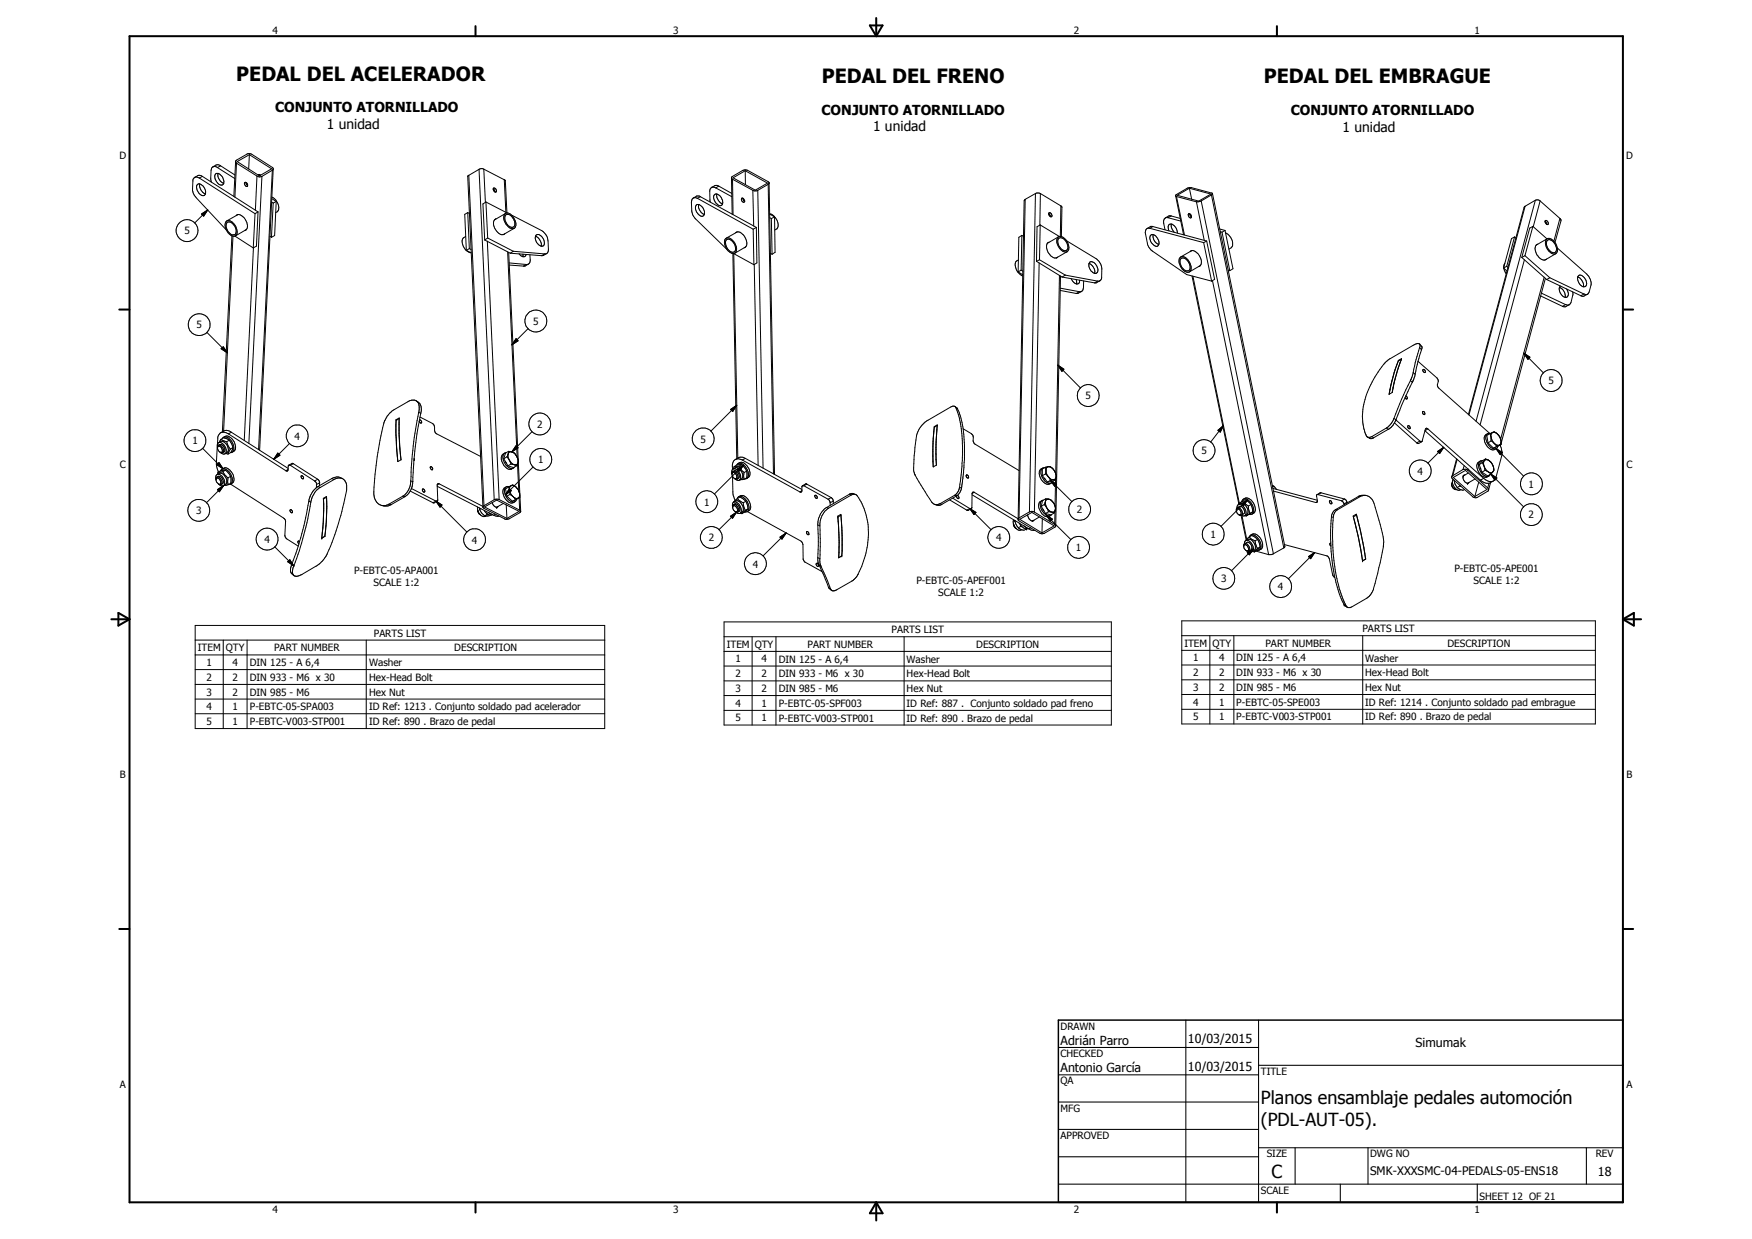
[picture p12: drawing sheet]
<svg xmlns="http://www.w3.org/2000/svg" width="420mm" height="297mm" viewBox="0 0 420 297" stroke-linecap="round" stroke-linejoin="round" font-family="sans-serif">
<defs><g id="words">
<g font-size="4.7">
<text x="56.6" y="19.4">PEDAL DEL ACELERADOR</text>
<text x="197.1" y="19.9">PEDAL DEL FRENO</text>
<text x="303.1" y="19.9">PEDAL DEL EMBRAGUE</text>
</g>
<g font-size="4.3">
<text x="302.4" y="264.8">Planos ensamblaje pedales automoción</text>
<text x="302.4" y="269.9">(PDL-AUT-05).</text>
<text x="304.9" y="282.4">C</text>
</g>
<g font-size="3.3">
<text x="66" y="27">CONJUNTO ATORNILLADO</text>
<text x="197" y="27.5">CONJUNTO ATORNILLADO</text>
<text x="309.5" y="27.6">CONJUNTO ATORNILLADO</text>
<text x="78.4" y="30.9">1 unidad</text>
<text x="209.4" y="31.5">1 unidad</text>
<text x="322" y="31.5">1 unidad</text>
</g>
<g font-size="3">
<text x="254.3" y="250.6">Adrián Parro</text>
<text x="284.9" y="250.1">10/03/2015</text>
<text x="339.5" y="251.1">Simumak</text>
<text x="254.3" y="257.1">Antonio García</text>
<text x="284.9" y="256.7">10/03/2015</text>
<text x="383.2" y="281.9">18</text>
</g>
<text font-size="2.8" x="328.6" y="281.8">SMK-XXXSMC-04-PEDALS-05-ENS18</text>
<g font-size="2.4">
<text x="65.4" y="8">4</text>
<text x="161.4" y="8">3</text>
<text x="257.5" y="8">2</text>
<text x="353.6" y="8">1</text>
<text x="28.7" y="38">D</text>
<text x="390" y="38">D</text>
<text x="44.2" y="56.2">5</text>
<text x="127.9" y="77.9">5</text>
<text x="47.1" y="78.7">5</text>
<text x="260.3" y="95.7">5</text>
<text x="371.3" y="92.1">5</text>
<text x="46.1" y="106.6">1</text>
<text x="70.6" y="105.4">4</text>
<text x="128.9" y="102.6">2</text>
<text x="168" y="106.1">5</text>
<text x="28.8" y="112.2">C</text>
<text x="129.1" y="111">1</text>
<text x="288.1" y="108.9">5</text>
<text x="339.9" y="113.8">4</text>
<text x="390" y="112.2">C</text>
<text x="366.6" y="116.9">1</text>
<text x="47.1" y="123.3">3</text>
<text x="168.9" y="121.2">1</text>
<text x="258.3" y="123.1">2</text>
<text x="366.6" y="124.3">2</text>
<text x="63.4" y="130.2">4</text>
<text x="113.2" y="130.3">4</text>
<text x="170" y="129.8">2</text>
<text x="238.9" y="129.8">4</text>
<text x="290.3" y="128.9">1</text>
<text x="84.9" y="137.7">P-EBTC-05-APA001</text>
<text x="180.5" y="136.1">4</text>
<text x="258" y="132.1">1</text>
<text x="348.8" y="137">P-EBTC-05-APE001</text>
<text x="89.6" y="140.6">SCALE 1:2</text>
<text x="219.8" y="140.1">P-EBTC-05-APEF001</text>
<text x="225" y="143">SCALE 1:2</text>
<text x="292.9" y="139.6">3</text>
<text x="306.5" y="141.5">4</text>
<text x="353.4" y="139.9">SCALE 1:2</text>
<text x="89.7" y="152.6">PARTS LIST</text>
<text x="174.3" y="155.3">ITEM</text>
<text x="181" y="155.3">QTY</text>
<text x="193.6" y="155.3">PART NUMBER</text>
<text x="213.8" y="151.8">PARTS LIST</text>
<text x="234.1" y="155.3">DESCRIPTION</text>
<text x="284" y="155">ITEM</text>
<text x="290.8" y="155.1">QTY</text>
<text x="303.5" y="155">PART NUMBER</text>
<text x="326.7" y="151.5">PARTS LIST</text>
<text x="347.2" y="155.1">DESCRIPTION</text>
<text x="47.4" y="156.1">ITEM</text>
<text x="49.5" y="159.7">1</text>
<text x="54.2" y="156.1">QTY</text>
<text x="55.8" y="159.7">4</text>
<text x="59.9" y="159.7">DIN 125 - A 6,4</text>
<text x="65.7" y="156.1">PART NUMBER</text>
<text x="88.5" y="159.7">Washer</text>
<text x="108.9" y="156.1">DESCRIPTION</text>
<text x="176.4" y="158.8">1</text>
<text x="182.6" y="158.8">4</text>
<text x="186.8" y="158.8">DIN 125 - A 6,4</text>
<text x="217.4" y="158.9">Washer</text>
<text x="286.1" y="158.5">1</text>
<text x="292.4" y="158.5">4</text>
<text x="296.5" y="158.6">DIN 125 - A 6,4</text>
<text x="327.4" y="158.6">Washer</text>
<text x="49.5" y="163.2">2</text>
<text x="49.5" y="166.8">3</text>
<text x="55.8" y="163.2">2</text>
<text x="55.8" y="166.8">2</text>
<text x="59.9" y="163.2">DIN 933 - M6 x 30</text>
<text x="59.9" y="166.8">DIN 985 - M6</text>
<text x="88.5" y="163.2">Hex-Head Bolt</text>
<text x="88.5" y="166.8">Hex Nut</text>
<text x="176.4" y="162.3">2</text>
<text x="176.4" y="165.9">3</text>
<text x="182.6" y="162.3">2</text>
<text x="182.6" y="165.9">2</text>
<text x="186.8" y="162.3">DIN 933 - M6 x 30</text>
<text x="186.8" y="165.9">DIN 985 - M6</text>
<text x="217.4" y="162.4">Hex-Head Bolt</text>
<text x="217.4" y="165.9">Hex Nut</text>
<text x="286.1" y="162.1">2</text>
<text x="286.1" y="165.7">3</text>
<text x="292.4" y="162.1">2</text>
<text x="292.4" y="165.7">2</text>
<text x="296.5" y="162.1">DIN 933 - M6 x 30</text>
<text x="296.5" y="165.7">DIN 985 - M6</text>
<text x="327.4" y="162.1">Hex-Head Bolt</text>
<text x="327.4" y="165.6">Hex Nut</text>
<text x="49.5" y="170.3">4</text>
<text x="49.5" y="173.8">5</text>
<text x="55.8" y="170.3">1</text>
<text x="55.8" y="173.8">1</text>
<text x="59.9" y="170.3">P-EBTC-05-SPA003</text>
<text x="59.9" y="173.8">P-EBTC-V003-STP001</text>
<text x="88.5" y="170.3">ID Ref: 1213 . Conjunto soldado pad acelerador</text>
<text x="88.5" y="173.9">ID Ref: 890 . Brazo de pedal</text>
<text x="176.4" y="169.4">4</text>
<text x="176.4" y="172.9">5</text>
<text x="182.6" y="169.4">1</text>
<text x="182.6" y="172.9">1</text>
<text x="186.8" y="169.4">P-EBTC-05-SPF003</text>
<text x="186.8" y="173">P-EBTC-V003-STP001</text>
<text x="217.4" y="169.5">ID Ref: 887 . Conjunto soldado pad freno</text>
<text x="217.4" y="173">ID Ref: 890 . Brazo de pedal</text>
<text x="286.1" y="169.2">4</text>
<text x="286.1" y="172.7">5</text>
<text x="292.4" y="169.2">1</text>
<text x="292.4" y="172.7">1</text>
<text x="296.5" y="169.2">P-EBTC-05-SPE003</text>
<text x="296.5" y="172.7">P-EBTC-V003-STP001</text>
<text x="327.4" y="169.2">ID Ref: 1214 . Conjunto soldado pad embrague</text>
<text x="327.4" y="172.7">ID Ref: 890 . Brazo de pedal</text>
<text x="28.8" y="186.5">B</text>
<text x="390.1" y="186.5">B</text>
<text x="254.3" y="246.8">DRAWN</text>
<text x="254.3" y="253.4">CHECKED</text>
<text x="302.4" y="257.7">TITLE</text>
<text x="28.8" y="260.7">A</text>
<text x="254.3" y="260">QA</text>
<text x="390" y="260.7">A</text>
<text x="254.3" y="266.5">MFG</text>
<text x="254.3" y="273.1">APPROVED</text>
<text x="303.8" y="277.5">SIZE</text>
<text x="328.6" y="277.5">DWG NO</text>
<text x="382.7" y="277.4">REV</text>
<text x="302.4" y="286.2">SCALE</text>
<text x="354.8" y="287.7">SHEET 12 OF 21</text>
<text x="65.4" y="290.7">4</text>
<text x="161.4" y="290.7">3</text>
<text x="257.5" y="290.7">2</text>
<text x="353.6" y="290.7">1</text>
</g>
</g></defs>
<g fill="none" stroke="#000" stroke-width=".24">
<path d="M52.9 39.8l-.8 .4M52.9 39.8l-.8-.3-1.1 .5M52.9 39.8l3.4 2.2M56.5 38.7l-.4 8.4M56.7 39.1l-.2-.3 .2-.4 2.6-1.5 .6-.1 5.4 3.3 .2 .5M56.7 39.1l-.4 8.2M56.7 39.1l4.9 3.1M56.9 38.7l2.9-1.6 5.3 3.4-2.9 1.7zM59.8 37.1l-.2 3.4M47.3 44.3l.2-.2a1.85 1.85 0 0 1 1.5 2.8 1.92 1.92 0 0 1-1.8-2.5zM47.8 42.7a.89 .89 0 0 0-1-.2 .89 .89 0 0 0-.5 .9l-.1 2.3 .5 1.2 7.6 8.3M47.8 42.7l13.4 8.5"/>
<path d="M47.9 44.1a2.21 2.21 0 0 0 1.4 2.4M48.3 51.3l1.5-1-1 1.5zM48.5 42.3l-.7 .4M48.5 42.3l-.9-.3-.9 .5M48.5 42.3l13.4 8.5M49.8 50.3l-3.1 3.2M51.6 41.8a1.23 1.23 0 0 1 1.9 .9 1.18 1.18 0 0 1-.3 1.7 2.01 2.01 0 0 1-1.6-2.6zM52.1 40.2a.9 .9 0 0 0-.9-.2 .9 .9 0 0 0-.6 .9l-.1 2 .2 .8M52.1 40.2l4.2 2.6M52.3 41.6a2.18 2.18 0 0 0 1.4 2.3M54.2 53.1l.4-.2a2.57 2.57 0 0 1 2 3.6 1.91 1.91 0 0 1-2.4-1.6l-.2-1.1zM54.4 53.3a1.38 1.38 0 0 1 1.9 .9 1.6 1.6 0 0 1-.1 2.1 2.2 2.2 0 0 1-1.9-2.7z"/>
<path d="M55.6 56.6l-2.3 46.9M55.9 56.6l-2.3 46.8M56.3 56.6l4.4 2.8M56.6 51.7l.5-.3a2.71 2.71 0 0 1 2 3.6l-.4 .2M57 51.5l-2.6 1.5M58.6 43.9l.3-.2 .3 .2 .2 .3-.1 .5-.5-.2zM59 43.7l.4 .7M59.1 55l-2.6 1.6M60.8 59.4l-2.2 46.2M61.2 51.2l-.5 8.2M61.6 42.2l.5 .2 .7-.1M61.6 42.2l-.4 8.2"/>
<path d="M61.9 50.8l-.7 .4M61.9 50.8l-.4 8.2-.8 .4M61.9 42l.3-.2 .3 .2M62.3 41.8v.3M62.8 42.3l-3.1 64M64.7 56.6l.4 .3M65.1 48.5l.4 .2M65.2 47.6l1 .7M65.2 47.2a2.68 2.68 0 0 1 1.4 3.5l-.5 .3M65.3 40.8l-2.5 1.5M65.3 40.8l-3.3 67M65.5 48.7l-.4 8.2"/>
<path d="M65.5 40.6l-.2 .2M65.5 40.5l-3.2 67.4M66.2 48.3l-.7 .4M66.2 48.3l-.3 8.2-.8 .4M111.7 56.7a1.58 1.58 0 0 0-.5 2.5l.9 1.1 .8 .3M112.2 51l-.7 .4 .3 8.6M112.2 51l.4 .2M112.2 51l.4 8.6M112.4 42l-.2 .3 3.6 79.3M112.4 42l3.7 79.2M112.6 59.6l.4 .2M112.6 59.6l-.8 .4"/>
<path d="M114.9 40.6l-2.5 1.4M114.9 40.6l3.6 79.2M116 40.6l4.9 2.5M116 40.6l-.6-.2-.5 .2M116 40.6l.4 7.9M116.2 57.5l6.2 3.2M116.5 48.4l-.7 .5 .4 8.6M116.5 48.4l5.1 2.7M116.5 48.4l.5 8.7M116.9 57.8l2.8 62M117 57.1l6.1 3.1M117 57.1l-.8 .4"/>
<path d="M118.3 45.3a.45 .45 0 0 1 .5-.1 .45 .45 0 0 1 .3 .5l-.1 .3h-.3M118.3 45.3l.4 .7M118.3 45.3l.3 .3 .1 .4M119 52.5a1.57 1.57 0 0 0-.3 2.3l.3 .5a1.36 1.36 0 0 0 2.1 .7M120.9 43.1l.3 .2 .4 7.7M120.9 43.1l.4 7.8M121.2 51.6a1.47 1.47 0 0 1 2.1 1.2 1.04 1.04 0 0 1-.5 1.7 2.32 2.32 0 0 1-1.6-2.9zM121.2 51.2l-2.6 1.5M121.6 51.1a2.72 2.72 0 0 1 1.9 3.5 1.6 1.6 0 0 1-2.2-.9l-.4-.7a1.44 1.44 0 0 1 .3-1.8M121.6 51.1l-.4 .1M122.8 51.6l7.3 3.8a3.1 3.1 0 0 1 1.3 2.4l.1 1.9a.91 .91 0 0 1-.9 1.2M123.3 54.7l-2.6 1.6"/>
<path d="M128.4 56.6a2.32 2.32 0 0 1 1.4 2.4M128.6 56.4a1.09 1.09 0 0 1 1.5 .6l.3 .4a1.03 1.03 0 0 1-.5 1.7 2 2 0 0 1-1.3-2.7zM166.2 47.5l-.4 1 .1 1.9a2.86 2.86 0 0 0 .9 2.1l7.6 7.3M166.2 47.5l.5-.1 .5 .1M167.1 49.1a1.82 1.82 0 0 1 1.6 2.6 1.34 1.34 0 0 1-1.7-1 1.35 1.35 0 0 1 .1-1.6zM167.2 47.5l13.4 7.4M167.5 49a2.22 2.22 0 0 0 1.4 2.4M168 47.2l-.8 .3M168 47.2l-.9-.2-.8 .5M168 47.2l13.4 7.3M171.4 46.7a1.31 1.31 0 0 1 1.6 .8 1.16 1.16 0 0 1-.2 1.8 2 2 0 0 1-1.4-2.6zM171.7 45h-.3a.88 .88 0 0 0-1.2 .9l.1 2.5"/>
<path d="M171.7 45l3.8 2.2M171.9 46.5a2.41 2.41 0 0 0 1.4 2.4M172.4 44.6l-.7 .4M172.4 44.6l-.7-.2-1.1 .6M172.4 44.6l3.1 1.8M174.1 57.6a1.32 1.32 0 0 1 2 .9 1.65 1.65 0 0 1 0 1.9 2.02 2.02 0 0 1-2.1-1.9zM174.2 57.1a1.97 1.97 0 0 0 .2 2.8l.6 .6 .8 .3M174.2 57.1a2.01 2.01 0 0 1 2.2 1.7 1.29 1.29 0 0 1-.4 2h-.2M175.4 42.6l.2 8.8M175.7 43l-.3-.3 .3-.4 2.4-1.4 1-.1 5.1 2.8 .2 .1v.3l-.2 .2M175.7 43l.1 8.5M175.7 43l4.8 2.6"/>
<path d="M175.8 42.6l2.9-1.7 5.4 3-3 1.7zM176.4 55.8a1.86 1.86 0 0 1 2.4 1.5 1.44 1.44 0 0 1-.3 2.1M176.8 55.6l-2.7 1.5M178.1 47.5l.5 .8M178.3 48.5h.1M178.6 48.3a.59 .59 0 0 0-.8-.7 .72 .72 0 0 0 .5 .9M178.6 48.3l-.2 .2M178.7 40.9l.1 3.3M178.8 59.2l-2.6 1.5M180.5 45.6l.4 .2 .8-.2M180.5 45.6l.3 8.6M180.6 54.9l.2 8.6"/>
<path d="M181.4 54.5l-.8 .4M181.4 54.5l.1 8.5-.7 .5M181.7 45.6l1.3 66.6M184.2 44.2l-2.5 1.4M184.2 44.2l1.3 69.4M184.4 43.9l1.3 69.8M184.6 51.3l.6 .2 .5 .5M184.6 52.2l.4 .2M184.6 51.4l1.1 .6M185 52.4l.2 8.6M185.7 52l-.7 .4M185.7 52l.2 8.5-.7 .5"/>
<path d="M185.7 52a2.21 2.21 0 0 1 .5 2.9l-.4 .3M245.1 56.4l-.8 .5-.1 8.3M245.1 56.4l.3 .3M245.1 56.4l-.2 8.4M245.9 47.8l-.3 .3-1.4 76.4M245.9 47.8l-1.5 76.4M248.3 46.4l.4-.1 .8 .1M248.3 46.4l-2.4 1.4M248.3 46.4l-1.4 76.3M249.5 53.9l-.8 .5-.1 8.3M249.5 53.9l4.5 2.8M249.5 53.9l-.2 8.4"/>
<path d="M249.5 46.4l4.9 3M249.5 46.4l-.1 7.6M251.5 51.3a.35 .35 0 0 1 .4-.3 .35 .35 0 0 1 .3 .4l.1 .4-.2 .2-.2-.1M251.5 51.3l.4 .6M251.5 51.2l.4 .7M251.5 51.3h.1M251.6 58a1.61 1.61 0 0 0-.3 2.5l.7 .8a1.17 1.17 0 0 0 1.6 .3M253.8 56.8a1.97 1.97 0 0 1 2.2 1.2 1.78 1.78 0 0 1-.1 2.4 2.02 2.02 0 0 1-2.3-1.7 1.66 1.66 0 0 1 .2-1.9zM253.9 56.8l-2.7 1.5M253.9 57.1a1.22 1.22 0 0 1 1.7 .7 1.51 1.51 0 0 1 0 2.3 2.11 2.11 0 0 1-1.7-3zM254.4 49.4l.3 .2-.2 7.1M254.4 49.4l-.1 7.3"/>
<path d="M255.8 57.7l7 4.3a3.2 3.2 0 0 1 1.4 2.5v2.1l-.5 .8M275.1 54.8l-.3 .4-.2 .6 .7 3 .7 1.1 8.6 5.9 6 1.6M275.7 54.7l-.6 .1M275.7 54.7l13 3.5M275.9 56.4a1.11 1.11 0 0 1 1.7 .7 1.08 1.08 0 0 1 .4 1.1 1.08 1.08 0 0 1-.8 .9 2.11 2.11 0 0 1-1.3-2.7zM276.5 54.3l-.8 .4M276.5 54.3h-.5l-.9 .5M276.5 54.3l12.9 3.5M276.6 56.3a2.06 2.06 0 0 0 1.3 2.3M279.5 52.2l-.5 .8 .4 2.1M280.1 52.2h-.6M280.1 52.2l3.1 .8"/>
<path d="M280.4 55.3a.93 .93 0 0 1-.3-1 .93 .93 0 0 1 .9-.6 2.29 2.29 0 0 1 1.4 2.2M280.9 51.8h-.7l-.7 .4M280.9 51.8l-.8 .4M280.9 51.8l2.1 .6M280.9 53.7v.8l.7 1.2M281.9 46.9l.2 .2M281.9 46.9h.1M281.9 46.9l1.9 9.4M282.1 47.1l1.9 9.2M282.1 47.1l4.8 1.3M282.3 46.8l2.9-1.7 5.2 1.4-2.9 1.7zM285.1 51.2a.56 .56 0 0 1 .6 .4 .56 .56 0 0 1-.3 .6 .73 .73 0 0 1-.3-1z"/>
<path d="M285.2 45.1l.6 2.7M285.3 51.3l.1 .4 .3 .3M286.9 48.4l1.9 9.2M288.1 48.2l-1.2 .2M288.1 48.2l17.3 84.6M288.7 58.2l1.9 9.2M289.4 57.8l-.7 .4M289.4 57.8l1.9 9.2-.7 .4M290.5 46.7l-2.4 1.5M290.5 46.7l17.4 84.7M290.8 46.5l-.2-.2-5.3-1.3-.7 .2-2.7 1.7M290.8 46.5l-.3 .2"/>
<path d="M290.8 46.4l17.3 84.6-.2 .4M292.5 54.9l1.3 .3M292.6 55.5l.5 .2M293.1 55.7l1.8 9.2M293.8 55.2l-.7 .5M293.8 55.2l1.9 9.2-.8 .5M293.9 55.8a2.6 2.6 0 0 1 1.4 3.5l-.6 .4M363.2 56.8l-.7 .4-1.9 7.1M363.2 56.8l.3 .3M363.2 56.8l-1.9 7M365.7 49.4l-.2 .3-13.3 49.7M365.7 49.4l-13.4 50.1"/>
<path d="M367.6 54.3l-.8 .4-1.9 7M367.6 54.3l3.4 3M367.6 54.3l-1.9 7M368.2 48l-2.5 1.4M368.2 48l.7-.1 .4 .3M368.2 48l-14.2 53M368.8 58.5a1.09 1.09 0 0 0-.6 1.6 2.38 2.38 0 0 0 2.4 2.2l.3-.2M369.3 48.2l4.8 4.2M369.3 48.2l-1.6 6.2M370.5 53.1l.4 .4v.3M370.6 52.9a.57 .57 0 0 1 .6 .3 .57 .57 0 0 1-.1 .6 .73 .73 0 0 1-.5-.9zM371 57.7a1.37 1.37 0 0 1 2 .9 1.32 1.32 0 0 1-.2 2 2.16 2.16 0 0 1-1.8-2.9z"/>
<path d="M371 57.2l-2.6 1.6M373.5 59.5l7.2 6.4a2.78 2.78 0 0 1 .8 2.5l-.4 1.6-.4 .5M373.5 59.5a2.4 2.4 0 0 0-2.4-2.3 2.32 2.32 0 0 0 .7 3.3l.8 .4 .5-.1M373.5 59.5v.9l-.4 .4M374.1 52.4l.2 .6-1.4 5.2M374.1 52.4l-1.5 5.4M49.6 79.7l4.9 4.9M111.8 60l1.2 .6M121.7 60.4l2.3 49.2M122 60.5l2.3 49.8M122.1 63.5l3.4 .3M122.1 63l4.2 .4"/>
<path d="M122.4 60.7l7.5 .6M123.1 60.2l7.5 .7M123.1 60.2l-.7 .5M124.5 60.8l.3 .4 .6 .4M125.4 60.9v.7M126.2 61l-.3 .5-.5 .1M126.3 63.4l-.8 .4M126.6 78.8l-3.8 3.9M126.7 63.3l-.7 .5h-.5M127.1 61.1a2.56 2.56 0 0 1-.2 2.1l-.6 .2M130.6 60.9l-.7 .4M131.1 60.8l-1.2 .5"/>
<path d="M175.8 60.8l.9 49.2M175.9 60.8l4.9 2.7M176 60.8l.9 49.1M180.9 63.4l.9 48.1M184.8 60.7l.4 .3M244.2 65.2l1.1 .7M244.3 62.3a1.19 1.19 0 0 0-.8 1.7 2.94 2.94 0 0 0 1.8 2.2M244.9 64.8l.4 .2M244.9 64.8l-.7 .4M248.6 62.7l6.1 3.7M249.2 63l-1.1 59.8M249.3 62.3l6.2 3.7"/>
<path d="M249.3 62.3l-.7 .4M254.1 66l-.9 47.5M254.3 69.6l3.8 .8M254.3 69.1l4.6 .8M254.3 66.2l-1.1 59.9M254.7 66.4l7.8 1.4M255.5 66l7.7 1.4M255.5 66l-.8 .4M255.9 60.3l-2.6 1.5M256.9 66.8a1.44 1.44 0 0 0 1.8 1.1l.2-.7M258.1 67v1.1M258.9 69.9l-.8 .5"/>
<path d="M259.4 69.8l-1.3 .6M259.9 67.4l-.1 1.6a.84 .84 0 0 1-.9 .9M261.1 63.2a2.31 2.31 0 0 1 1.4 2.3M261.4 62.9a1.38 1.38 0 0 1 1.7 1.2 .86 .86 0 0 1 .2 1 .86 .86 0 0 1-.9 .4l-.7-.5-.4-.6-.2-.9zM263.2 67.4l-.7 .4M263.7 67.4h-.5M263.8 67.3l-.9 .5h-.4M283.1 61.7a1.88 1.88 0 0 1 2.3 1.4 1.59 1.59 0 0 1-.1 2.1 2.45 2.45 0 0 1-2.6-2.4l.1-.7zM283.1 62.1a1.11 1.11 0 0 1 1.8 .6 1.64 1.64 0 0 1 .1 2.2 2.16 2.16 0 0 1-1.9-2.8zM285.4 60.3l.1-.1a1.92 1.92 0 0 1 2.4 1.6 1.44 1.44 0 0 1-.4 2.1M285.8 60.1l-2.6 1.5M285.9 66.2l11.2 54.6"/>
<path d="M286.1 66.2l11.1 54.4M287.9 63.7l-2.7 1.5M290.8 67.3l13.4 65.7M294.5 64.8l.4 .1M360.6 64.3l.8 .7M360.7 64.3l.5 1.4M360.9 63.1l-.3 1M361.3 63.8l.3 .3M361.3 63.8l-.7 .5M364.9 61.7l6 5.3M365.6 62.3l-10.6 39.6M365.7 61.3l6 5.3"/>
<path d="M365.7 61.3l-.8 .4M369.5 71l5.2 2.4M369.6 70.3l5.8 2.7M370.3 66.5l-10.4 38.8M370.6 66.7l-10.6 39.6M370.9 67l8.2 3.9M371.7 66.6l8.1 3.9M371.7 66.6l-.8 .4M373.1 60.8l-2.6 1.6M374 68.9a2.23 2.23 0 0 1 1.4 2.4M374 69a1.95 1.95 0 0 0 1.7 2.2 1.36 1.36 0 0 0 0-1.9M374.2 68.6l-.2 .4"/>
<path d="M375.4 73l-.7 .4M376.4 73l-.9 .5-.8-.1M377.1 70l.1 .7-.4 1.8a.88 .88 0 0 1-1.4 .5M378.4 66.4a2.3 2.3 0 0 1 1.3 2.3M378.5 66.2a1.03 1.03 0 0 1 1.6 .5 1.24 1.24 0 0 1-.1 2 1.95 1.95 0 0 1-1.5-2.5zM379.8 70.5h.9M379.8 70.5l-.7 .4M380.7 70.5l-1 .5-.6-.1M53 83.6l.5-.5 1 1.5zM99.9 96.1l.8 .8a2.55 2.55 0 0 1 .2 2.2M100.4 98.8l.1-.4a2.35 2.35 0 0 0-.6-2.3l-.4-.2-1.2 .2-3.8 2.1a5.4 5.4 0 0 0-2.5 3.4l-1 4.9-1.1 7.2a18 18 0 0 0-.2 5.3 2.51 2.51 0 0 0 1.8 2.2M100.4 98.8l-.2 1a87.9 87.9 0 0 0-1.7 15.5"/>
<path d="M100.4 98.8l.5 .3M100.7 100l3.3 1.8 .3 1.7 .3 .5 10.7 5.4M100.9 99.1l-.4 2M123.8 81.2l.4 .5-1.4 1zM175.2 98.2l1.5-1-1 1.4zM176.7 97.2l-6.2 6.2M229 97.5l-.5-.1-.5 .2-5.5 3.2a6 6 0 0 0-2.1 2.2l-.3 .5a9.2 9.2 0 0 0-.7 3.9l-.3 4.7 .2 1.3a41.5 41.5 0 0 0 4.5 7.4l.4 .1M229 97.5l.2 .2M229 97.5l.6 .5M229.2 97.7l.7 2a44.1 44.1 0 0 1 .2 17.1M229.2 97.7l.4 .3M229.6 98a14.8 14.8 0 0 1 1.4 5.5l.3 3.2-.1 4.2a27.4 27.4 0 0 1-1 7.1l-.8 .9"/>
<path d="M253.7 87.5l1.4 1-.4 .5zM253.7 87.5l5.4 5.5M335.4 86.4l.7-.4-1.5 4.6-.7 3.5M335.4 86.4l-1.1 2.9-1.2 5.2 .8-.4M335.4 86.4v.1M335.4 87.9l-1.5 6.2M336.1 86.1h.1M336.1 86.1l-.4 1.1M336.1 86.1l-.7 .4-.5 1.1-1.3 4.5-.4 2.4M337.1 94.9a.36 .36 0 0 1 .4 .3 .36 .36 0 0 1-.3 .4l-.2-.3M338.2 91.3l.5 .4M338.9 89.3l-.5 1.6-2.3 4.8-1.8 4.6"/>
<path d="M338.9 89.3l.5 .4M339.4 89.7l-.4 1.4-2.9 6.1-1.3 3.4M340.1 86.6l4.6 4.1 .2 .5-.2 1.3 .3 .5 12.2 10.9M340.1 86.7l-.7 3M340.4 83.4l-1 3.6-.5 2.3M340.4 83.4l.5 .5M340.4 83.4l.1-.9a1.68 1.68 0 0 0-1.6 .3l-5.7 3.3a21.2 21.2 0 0 0-6.5 13.7l.4 3.1 .6 1.7 .2 .2M340.4 82.5l.6 .7-.1 .7M340.9 83.9l-.8 2.8M340.9 83.1h.1M341.2 98.6a.43 .43 0 0 1 .5 .3 .43 .43 0 0 1-.2 .5 .51 .51 0 0 1-.3-.8zM341.3 88.6a.43 .43 0 0 1 .5 .2 .43 .43 0 0 1-.2 .5l-.3-.3z"/>
<path d="M365.5 84.7l1.4 .9-.5 .5zM365.5 84.7l4.7 4.7M48.6 107.5l4.9 4.9M51.8 115l.1-.3a.81 .81 0 0 1 .9 .4 .81 .81 0 0 1-.2 1h-.1M51.8 114.9l-.1-.4a.72 .72 0 0 1 .5-.8 .72 .72 0 0 1 .8 .3l.4 .3a1.79 1.79 0 0 1 .3 2l-.5 .2-.8-.4M52 114.4a1.19 1.19 0 0 1 1 1.8M52 114.4a1.13 1.13 0 0 0 .5 1.7M52 114.4a.99 .99 0 0 1 1.1 0 .99 .99 0 0 1 .4 1v.4l-.5 .4M52 111.4l.5-.5 1 1.5zM52.1 113.8a1.28 1.28 0 0 1 2 .7 1.24 1.24 0 0 1-.5 2M52.1 107l-.2 4.4 .5 1.8M52.1 117.4l1.5-1-1 1.5z"/>
<path d="M52.1 107.1v.3M52.2 107.3l.2 .8 .5 .4M52.2 107.1l-.1 .1M52.2 107.3v-.2a.71 .71 0 0 1 .8 .1 .71 .71 0 0 1 .3 .7l-.1 .5-.3 .1M52.3 113.2l-.1 .5M52.4 106.2a1.43 1.43 0 0 1 1.5-.2 1.43 1.43 0 0 1 .8 1.3 1.05 1.05 0 0 1-.7 1.5M52.4 106.7a1.09 1.09 0 0 1 1.3 .3 1.09 1.09 0 0 1 0 1.4l-.3 .1M52.4 106.7a1.21 1.21 0 0 1 1 1.8M52.4 106.7l-.2 .4M52.4 116l.6 .2M52.5 110.9l1 1.5-1.5-1zM52.6 106.1l-.5 .4v.6"/>
<path d="M52.6 106.1a1.8 1.8 0 0 1 1.4 2.7M52.8 108.5l.6 .3h.6M52.9 108.5h.5M52.9 103.8l-.6 .8-.2 2M52.9 103.8l.9-.2 1 .4M53 105.3l1.4 .6M53 105.3l-.4 .7M53 105.3l.6-.4 1.4 .6M53.2 112.5l-.3 .4M53.2 112.5a1.42 1.42 0 0 1 2.2 .6 2.14 2.14 0 0 1 .4 2.6l-.6 .4h-.4M53.2 112.5a2.25 2.25 0 0 1 2.5 1.9v.8l-.3 .8M53.4 105.1a1.4 1.4 0 0 1 2 .6 2.23 2.23 0 0 1 .4 2.6l-.5 .2"/>
<path d="M53.5 113.1l.5 .8 .7 .7M53.5 113.1l-1.2 .1M53.6 104.8a1.62 1.62 0 0 1 2.4 .9l.4 1a1.22 1.22 0 0 1-.7 1.7M53.6 103.4l.7-.2 1.2 .4M53.6 103.4l-.7 .4M53.6 116.4l-4.1 4.1M54 112.7l-.9 .1-.8 .4M54 112.7l.9 .9 .4 .6M54 112.7l-.5 .4M54.1 108.7l.6 .1M54.4 105.9l.3 .9 .6 .9M54.7 114.6v1.6"/>
<path d="M54.7 116.2l-1 .2M54.8 104l13.8 8.9M55 105.5l.5 .8 .3 1M55 105.5l-.6 .4M55.3 107.7l-.6 1.1M55.3 114.2v1.7l-.6 .3M55.3 114.2l-.6 .4M55.3 108.5l-.6 .3M55.3 116.1l12.9 8.3 .3 .5-.1 3.8 .4 .5 2.7 1.7M55.5 103.6l-.7 .4M55.5 103.6l13.6 8.7M55.8 107.3l-.5 1.2"/>
<path d="M55.8 107.3l-.5 .4M66.6 108.6l.5 .5-1.5 1zM69.1 112.6l-.5 .3M69.4 106.3l-3.8 3.8M69.6 111.5l-.5 .2-.1 1.1-.4 .1M69.6 111.5l5.9 3.8M70.3 111.2l5.9 3.7M70.3 111.2l-.2-.1-.9 .4M70.3 111.2l-.7 .3M72.3 114a.44 .44 0 0 1 .4 .3 .44 .44 0 0 1-.1 .5l-.3-.3zM75.5 115.3l.3 .4 .1 1.2M76.2 114.9l.5 .8"/>
<path d="M76.2 114.9l-.7 .4M76.3 116.6l.5 .3M76.3 116.6a5.1 5.1 0 0 0-2.2 3.5M76.7 115.7l-.1 .8M76.7 115.7l-.8 .5M76.8 116.9l-.6 .4a5.8 5.8 0 0 0-1.7 3.1M77.6 119.6h.1M77.6 119.6v1.4M78.2 119.1l.1 .1M78.3 119.2v4.2M78.3 119.2l-.7 .4M79.6 114.7a2.28 2.28 0 0 1 2.5 0"/>
<path d="M79.6 114.7l.5 .3M79.6 114.7l-3.3 1.9M80.1 115l-3.3 1.9M82.1 114.7l-1-.1-1 .4M82.1 114.7a2.02 2.02 0 0 1 1 1.6 14 14 0 0 1-.9 5.3 41 41 0 0 1-4.4 12.3l-.9 1-1 .8-3.6 2.1-1.2 .4-.6-.2M94.9 101.9l.2 4.9 .3 3.9M94.9 103.5l.5 7.2M95 100.6l-.1 1.6M95 100.6l.7-.4v1.2M95 100.6l.2 .1M95.7 100.4h.1M95.7 100.4a63.1 63.1 0 0 0 .5 9.8"/>
<path d="M95.7 100.4l-.7 .4M95.7 103.9l.5 6.3M96.2 110.2l-.8 .5M96.6 119l-3.3 1.9M96.6 119l.5 .1M97.1 119.1l-3.3 1.9M98.4 117.7l5.4 2.8M98.5 115.3l-.1 1a4 4 0 0 1-1.6 2.5l-.2 .2M98.5 115.3l.5 .1M98.6 117.1h.1M98.7 117.1l-.8 1.3-.8 .7M98.7 117.1h.1"/>
<path d="M98.7 117.1l5.9 3M99 115.4l-.3 1.7M99.3 109.9v.5M100.5 101l.1 .1M100.5 101.1a90.6 90.6 0 0 0-1.5 14.3M100.6 100.7a.4 .4 0 0 1 .4 .3 .4 .4 0 0 1-.1 .4l-.3-.3M101.3 117.3a.38 .38 0 0 1 .5 .2 .38 .38 0 0 1-.2 .5l-.3-.4zM103.2 111.9a.41 .41 0 0 1 .5 .2 .41 .41 0 0 1-.1 .5l-.4-.3zM104.8 116.6l13.6 6.9M105.3 116h-.2l-.3 .2 .2 3.8-.4 .1M105.3 116l-.5 .2M105.3 116l10.5 5.4"/>
<path d="M118.5 119.8l-2.4 1.4M119.7 119.8h-1.2M119.7 119.8l4.9 2.5M120.8 110l1 1.7M121 108.6a2.47 2.47 0 0 0 1.2 3.6h.9M121.1 108.6a1.4 1.4 0 0 0-.8 2l.6 1a1.64 1.64 0 0 0 2.2 .6M121.2 110.6l.2 .4M121.3 116.8a2.52 2.52 0 0 0 1.1 3.3l.9 .3M121.4 108.5l-.4 .1M121.6 109.5l.6 .9M121.6 109.5l-.8 .5M121.6 119l1.3 1.2"/>
<path d="M121.8 111.7l1.3 .4 .8-.4M121.9 108.8l-.3 .7M121.9 108.8v.8l.3 .8M122 108.2l-.1 .6M122 108.2l.8 .1M122 108.2l-.8 .4-.4 1.4M122 116.8l.2 .6 .1 1.1M122 116.8l-.8 .4 .4 1.8M122.1 116.7a1.34 1.34 0 0 0-1.3 .5 1.34 1.34 0 0 0-.1 1.5l.5 1a1.48 1.48 0 0 0 2.4 .5l.3-.5M122.2 117.2l.4 .4-1.4 1zM122.2 110.4l.3 .9M122.2 110.4l.6 .7 .5 .3"/>
<path d="M122.3 118.5l.4 .3M122.3 117.8l.5 .9M122.3 118.5l-.7 .5M122.5 116.5l-.3 .5v.8M122.5 116.5l-.5 .3M122.5 111.3l.8 .1M122.5 111.3l-.7 .4M122.7 116.4l.7 .1M122.7 116.4l-.2 .1M122.7 118.8l.4 .3M122.7 116.4l.3-.2 .4 .3M122.8 108.3l.8 .7 .4 .6"/>
<path d="M122.8 108.3a2.69 2.69 0 0 1 1.4 2.5M122.8 108.3h-.6l-.3 .5M122.8 118.7l.3 .4M123.1 119.1l.5 .7-.7 .4M123.1 119.1l.1 .2M123.3 119.3l.8 .2M123.3 112l-.2 .2M123.3 111.4l.6 .3M123.4 116.5l.5 .5M123.7 106.9l.5 .5-1.4 .9zM123.9 117l.3 .3M123.9 117l.4 .5 .3 .8"/>
<path d="M124 109.6l.2 .7v.8M124.1 111.3l.3 6.3M124.1 111.3l-.2 .4M124.2 111.1l-.1 .2M124.2 111.1l-.4 .3h-.5M124.2 117.3l.2 .3M124.3 110.5l.6 12.1M124.4 117.8l.2 .5M124.5 119.3l.1 3M124.5 119.3l-1.6 .9M124.6 118.9l-.2 .5M124.6 118.3l.1 1"/>
<path d="M124.6 118.5l.1 .2M124.7 119.3h-.2M124.7 119.3l-.8 .4M127.6 103.5l-4.8 4.8M127.8 112l-6.6 6.6M175.7 114.2l.1 4 .5 1.8M175.8 113a1.23 1.23 0 0 1 1 1.9M175.8 113a1.06 1.06 0 0 1 1.5 1l-.1 .6-.4 .3M175.8 112.4a1.83 1.83 0 0 1 1.6 2.6M175.8 112.4a1.37 1.37 0 0 1 2.2 1 1.14 1.14 0 0 1-.7 1.7M175.8 112.4l-.3 .5v.6l.2-.2a.91 .91 0 0 1 .8 .5 .91 .91 0 0 1 0 1 1.1 1.1 0 0 1-.7-1.8M176.1 111.9l-.2 .5"/>
<path d="M176.1 114.7l.6 .4h.6M176.3 114.8l.5 .1M176.3 120l-.3 .4M176.8 119.6a.99 .99 0 0 1 .9-.7 .99 .99 0 0 1 .9 .6 3 3 0 0 1 .9 2.8l-.4 .4h-.5M176.9 112.4l1.4-.9-.9 1.4zM176.9 119.5l-.6 .5M176.9 119.5l.5 .6 .9 .4M176.9 119.5l.5-.3 1.4 1M177 111.1l.9-.3 .7 .4a2.91 2.91 0 0 1 1.2 2.7l-.2 .5-1 .4M177.2 119.1a1.68 1.68 0 0 1 2.3 .8 1.89 1.89 0 0 1 .2 2.4l-.5 .4 13 7.1 .4 .8v3.5l.4 .6 4.1 2.3M177.2 111.8l-1.1 .1M177.2 111.8l.7 1 .6 .5"/>
<path d="M177.4 115l-.1 .1M177.8 111.4l-1.2 .1-.5 .4M177.8 111.4l.6 .5 .7 1M177.8 111.4l-.6 .4M178 110.3a1.5 1.5 0 0 0-1.7-.1 1.5 1.5 0 0 0-.7 1.6l.1 .8M178 110.3l13.8 7.6M178.3 111.5a.99 .99 0 0 0-1.6 0M178.3 111.5a2.78 2.78 0 0 1 .9 3.1M178.3 111.5l-6.9 6.9M178.5 114.9l-1.1 .1M178.5 113.3l-.2 .7 .2 .9M178.8 109.9l-.8-.3a2.01 2.01 0 0 0-1.7 .6"/>
<path d="M178.8 109.9l-.8 .4M178.8 109.9l13.5 7.4M179.1 112.9v1.7l-.6 .3M179.1 112.9l-.6 .4M192.3 117.6l-.5 .3M192.8 116.5l-.2-.1-.3 .3v1.2h-.5M192.8 116.5l5.8 3.2M193.5 116.1l5.8 3.2M193.5 116.1l-.3-.1-.8 .5M193.5 116.1l-.7 .4M195.4 118.7l.5 .2 .1 .5a.43 .43 0 0 1-.5-.1 .43 .43 0 0 1-.1-.6zM198.6 119.7l.4 .6 .1 .9"/>
<path d="M199.3 119.3l.4 .4 .1 .4M199.3 119.3l-.7 .4M203.7 118.5l.6-.2 .9 .2M203.7 118.5l.5 .2M203.7 118.5l-5.5 3.2M204.2 118.7l-5.5 3.1M205.3 118.6h.1M205.3 118.6l-.5-.1-.6 .2M205.3 118.6a15.4 15.4 0 0 1 2.8 12.1 22.7 22.7 0 0 1-2.5 7.4l-1 1-4 2.3-.5 .2-.7-.1M223.7 109.1l.1 2.8M224.1 102.3l.7-.4-.4 5.4M224.1 102.3l-.4 4.7 .1 4.9"/>
<path d="M224.1 102.3l.1 .1M224.4 108.7l.2 2.8M224.5 106.6l.1 4.9M224.6 111.5l-.8 .4M224.7 102h.1M224.7 102l-.2 4M224.7 102l-.6 .4-.4 5.3M227.7 119.8l4.1 2.5M228.5 119.4l4.1 2.5M228.9 118.7l-3.5 2.1M228.9 118.7l.5 .2M229.4 118.9l-3.5 2"/>
<path d="M229.6 118.8a.41 .41 0 0 1 .3 .3 .41 .41 0 0 1-.2 .4l-.3-.6M230.1 116.8l-.3 1-.9 .9M230.1 116.8l.5 .2M231 102.8l2.2 1.5 .2 .5v1l.2 .5 10.8 6.5M231.8 113.9l-.1 .1M231.8 113.8l.4 .3v.5h-.2l-.3-.3zM233.1 118.6l13.6 8.2M233.6 118h-.3l-.2 .3-.2 3.6M233.6 118l-.5 .3M233.6 118l10.6 6.4M250 114l1.2 1.6M250.1 112.2a1.45 1.45 0 0 0-.6 2.3 1.85 1.85 0 0 0 2.6 1.3"/>
<path d="M250.2 119.9l-.3 .1M250.4 114.6l.2 .3M250.5 112.1l-.6 .3a2.46 2.46 0 0 0 2.1 3.4l.4-.4M250.7 112a1.57 1.57 0 0 1 1.8 .4M250.7 113.6l.7 .7 .5 .8M250.7 112l.2 .8-.2 .8M250.7 112l-.7 .4v1.6M250.7 113.6l-.7 .4M250.8 119.6l.7 .1M250.8 119.6l-.1 .6M250.8 119.6l-.8 .4-.3 1.4M251.4 111.9a1.31 1.31 0 0 0-.2 2l.1 .3a1.69 1.69 0 0 0 1.8 .8"/>
<path d="M251.5 119.7h-.4l-.4 .5M251.5 119.7l.6 .2 .3 .4M251.5 119.7l.6 .3 .5 .5M251.6 111.9l.7 .3M251.9 115.1l1.5 1-.5 .5zM251.9 115.1l-.7 .5M251.9 115.1l5.2 5.2M252.3 112.2l.2 .2M252.4 115.4l-1.2 .2M252.5 112.4l.3 .4M252.8 112.8l.3 .6M252.8 112.8l.3 .7"/>
<path d="M253.1 115l-.1 6.3M253.1 113.5l.2 .8M253.1 113.4l.1 .2M253.1 115l-.7 .4M253.2 113.6l.1 .4M253.3 114.3l-.2 .7M253.3 114.3a.9 .9 0 0 1-1.1 .8h-.3M292.1 103.2l1.3-1.2-.8 1.6zM293.4 102l-3 4M298.2 119.7a1.36 1.36 0 0 1 1.8 .2 2.48 2.48 0 0 1 .9 2.9l-.6 .4M299.2 119.8l-6.4 6.4M305.1 116.4l.4 .2"/>
<path d="M305.3 117.1l10.6 2.8M305.4 117.7l10.2 2.8M305.5 116.6l.6 .7M305.5 116.6l-.3 .2M316 118.6l-.3 .2 .2 1.4-.3 .3M316 118.6l5.7 1.5M316.8 118.2l5.6 1.4M316.8 118.2l-.9 .4M316.8 118.2l-.8 .4M322.4 119.6l.5 .4 .1 .4M322.4 119.6l-.7 .5M325.7 119h.5"/>
<path d="M325.7 119l-5.4 3.2M326.2 119l-5.5 3.2M327.4 118.7a2.63 2.63 0 0 1 2.1 1.9 47.6 47.6 0 0 1 2.3 8.8v1.7l-.8 3.8-1.9 7-1.2 1.4-3.7 2.2-1 .2-.4-.5M327.4 118.8l-.9-.1-.8 .3M327.4 118.7l-1.2 .3M327.9 104.8l.7 .4 .8-.3M329 104.7l-1.1 .1M329 104.7l.4 .2M332.5 102.6l-3.5 2.1M332.5 102.6l.4 .3M332.9 102.9l-3.5 2M334.3 100.3l-.6 1.2-1.2 1.1"/>
<path d="M334.3 100.3l.5 .3M334.4 101.4l5.4 4.8M334.8 100.6v.2M334.8 100.6l-.8 1.4-1.1 .9M334.8 100.8l5.7 4.9M334.8 100.8h-.1M337.7 102a.51 .51 0 0 1 .4 .8l-.3-.1-.2-.2zM340.5 105.7l-.7 .5M340.9 105.9l-.8 .4-.3-.1M341.7 103.3l13.3 11.8M342.4 102.8l-.4-.1-.2 .2-.7 2.9-.3 .1-.3-.2M342.4 102.8l-.7 .5"/>
<path d="M342.4 102.8l13.4 11.9M344.8 108.2l1.4-1-.9 1.5zM346.2 107.2l-3.8 3.8M348.1 116.1a1.31 1.31 0 0 0 1.2 1.3M348.3 115.6a1.18 1.18 0 0 0 .6 1.7M348.3 115.6l.4 1.2 .7 .6M348.4 114l-.3 .3 .2 .4 5.1 4.6h.9l2.6-1.6 .1-.4-.2-.3M348.5 115l-.2 .6M348.5 114.5l2.9-1.7 5.2 4.5-2.9 1.7zM348.7 115.1l.2 1 .6 .8M349.3 110l-1.1 4.3M349.4 117.4l.5 .2 .4-.2"/>
<path d="M349.5 110.1l-1.1 3.9M349.5 116.9l1.3 .7 .4-.3M350 116.3l.1 .2M350.1 116.5l.2 .1M350.1 116.5l-.6 .4M350.8 112.6l.6-.1 .6 .3M350.8 112.6l-2.4 1.4M350.9 114.1h.1M351.1 111.6l-.3 1M351.3 113.9a.72 .72 0 0 0-.6 .5 .72 .72 0 0 0 .4 .8l.3 .5 .5 .2M351.9 115.9h.1M352 112.8l4.8 4.2"/>
<path d="M352.1 112.4l-.1 .4M352.1 113.4l-1.2 .7M352.3 115.7l-.4 .2M353.8 114.8l-1.9 1.1M354.6 115.6l-.9 3.4M354.7 111.4l.7 1.8M355 110.5a2.33 2.33 0 0 0 .3 2.9 1.26 1.26 0 0 0 2 .5l.1-.2M355 110.5a1.51 1.51 0 0 0-.6 2.3 1.81 1.81 0 0 0 2.7 1.3M355 115.1a2.19 2.19 0 0 0 3.1 .2M355 112.2l.1 .3M355.4 113.2l1.4 .9 .7-.4M355.5 110.4l-.5 .1"/>
<path d="M355.5 110.9l.4 .9M355.5 110.4l-.8 1M355.5 110.9l-.8 .5M355.8 114.7a2.12 2.12 0 0 0 2.3 .6M355.8 114.7l-.8 .4M355.9 110.5l-.4 .4M355.9 110.5l-.1 .6 .1 .7M355.9 111.8l.2 1M355.9 111.8l.1 .2M356 112l.8 1M356.1 112.8l.7 .2M356.1 112.8l-.7 .4"/>
<path d="M356.3 110l-.4 .5M356.3 110l.6 .3M356.3 110l-.8 .4M356.8 104a1.53 1.53 0 0 0-.5 2.5 1.78 1.78 0 0 0 2.5 1.1M356.8 113l.3 .2M356.9 106.2l1.3 1.2M356.9 110.3l1 1M356.9 110.3h-.8M357.1 115.9l-.3 1.1M357.1 113.2l.4 .5M357.1 110.4l.3 .2M357.2 103.9a.98 .98 0 0 0-.8 1.4 2.52 2.52 0 0 0 2.4 2.3"/>
<path d="M357.2 103.9h.2M357.3 104l.2 .6M357.3 104l-.7 .4 .3 1.8M357.5 115.7l-.5 1.8M357.5 113.7l1.5 .9-.5 .5zM357.5 104.6l.1 .2M357.5 113.7l7.9 7.8M357.6 105.7l1.3 1.3M357.6 104.8a2.1 2.1 0 0 0 1.8 2M357.6 104.8v.9M357.6 105.7l-.7 .5M357.6 110.9l.6 1.1"/>
<path d="M357.8 103.8l-.3 .8M357.8 103.8l-.5 .2M357.9 113.2h-.8M358 111.5l.2 .5M358.1 103.6l.7 .2M358.1 103.6l.3-.1 .4 .3M358.1 103.6l-.3 .2M358.2 112l.1 .4M358.2 112v.4M358.2 112.4l-.1 .6-.6 .7M358.3 112.4v.3l-.4 .5M358.8 107.6l1.5 .9-.5 .5z"/>
<path d="M358.8 103.8l.5 .5M358.8 107.6l6.6 6.6M358.9 107l-.7 .4M359.2 107l-.4 .6M359.3 104.3l.3 .3M359.3 104.3l.6 1.1M359.4 106.8l-.5 .2M359.7 104.8l.3 1M359.7 106.7l-.3 .1M359.7 106.6l-.1 .1M359.7 106.7l.5 1.5v.9l-1.4 5.3-.7 .9M359.9 106.6l-.1 .3"/>
<path d="M359.9 106.2l-.2 .5M360 106.6h-.2M360 105.8v.8M360 105.8l-.1 .2M360 106.6l-1.8 .8M65.9 131.1l4.6 4.6M69 134.7l.5-.5 1 1.5zM69.5 122.3a.37 .37 0 0 1 .6 .1 .37 .37 0 0 1-.2 .5zM70 135.3l.5 .4M70 135.3a1.81 1.81 0 0 0 .4 2.7M70.5 135.7l-.3 1a1.14 1.14 0 0 0 .3 1.3M71.8 129.8h-.4l.3 .6"/>
<path d="M71.8 129.8l-1.8 5.5M74.1 120.1l.4 .3M74.1 120.1l-1.2 5.9-1.1 3.8M74.5 120.4a80.9 80.9 0 0 1-4 15.3M77.2 129h.1M77.5 124.4l-.3 4.6M77.6 122.4l-.1-2.9 .8-.5v5.7l-.4 3.9M77.6 121.9l-.1 3.2-.3 3.9M77.9 128.6h.1M77.9 128.6l-.7 .4M78.3 124l-.4 4.6M93.3 120.9l-.8 .3h-1"/>
<path d="M93.3 120.9l.5 .1M93.8 121l-.9 .3-1.4-.1M104.6 120.1l1.4 1-.5 .5zM104.6 120.1l7.4 7.5M104.6 120.1l-.8 .4M104.8 120.1l-.7 .5-.3-.1M114.5 121.5a2.15 2.15 0 0 0 .7 1.9M114.6 122.5v.2M114.6 122.3v.4M114.6 122.7l.1 .2M114.7 122.9l.5 .5M114.7 122.9l.4 .5"/>
<path d="M115 121.8v.4M115 122.2l1.2 1.5M115.1 123.3l.1 .1M115.2 123.4l.9 .5 .4-.2M115.3 122l-.3 .2M115.9 121.4l-.1 .2 .3 .3 5.2 2.6 .8-.1 2.5-1.5 .3-.2-.3-.4M116.1 121.2l-.2 .2M116.1 122.3a1.67 1.67 0 0 0 2 1.1M116.2 121.5l2.9-1.6 5.4 2.7-2.9 1.7zM116.7 123.1l.1 .2M116.8 123.3h.2M116.8 123.3l-.6 .4"/>
<path d="M117.2 122.9l.6 .3M117.6 123.5l-.6 .2h-.8M118 120.5l.4 .7 .7 .4M118.4 123.5l1.3 .2M118.8 123.3l-.4 .2M119.1 121.6h.1M119.5 121.4l-.4 .2M120.7 120.7l-1.6 .9M121.4 121l.2 3.3M175.2 123.8l1.4-1-.9 1.4zM175.7 121.5l.1-.1a.59 .59 0 0 1 .9 .4l.1 .8-.2 .1-.3-.1M175.7 121.5l-.1-.4a.67 .67 0 0 1 .3-.7 .67 .67 0 0 1 .7 0 1.87 1.87 0 0 1 .9 2.7"/>
<path d="M175.9 121a1.19 1.19 0 0 1 1 1.8M176 120.4a1.44 1.44 0 0 1 2.2 1.2l.1 .8-.8 .7M176.3 122.6l.6 .2M176.3 122.6a.93 .93 0 0 1-.7-1 .93 .93 0 0 1 1-.8 1.25 1.25 0 0 1 .6 1.8l-.3 .2M176.3 122.7l.6 .4h.6M176.6 122.8l-4.2 4.2M177.6 123l.3 .1M178.3 120.5l.1 1 .4 .8M178.8 122.3l-.9 .8M178.8 120.2l.6 1.8M178.8 120.2l-.5 .3M179.4 122l-.7 .7-.8 .4"/>
<path d="M179.4 122l-.6 .3M187.1 128.8l1.4-1-1 1.4zM188.5 127.8l-5.5 5.5M193.5 127.4a.55 .55 0 0 1 .5 .8h-.3l-.2-.3zM195.8 135.1a.41 .41 0 0 1 .4 .2 .41 .41 0 0 1-.1 .5l-.3-.3zM196.1 133.7l.2 1.6M196.1 125.9l.5 .2M196.1 125.9l.1 3-.1 4.8M196.1 133.7l.5 .3M196.3 135.3h.1M196.4 135.3v.2M196.4 135.5l2.3 5.3"/>
<path d="M196.4 135.5l.5 .3M196.6 126.1v7.9M196.6 134l.1 1.2 .2 .5M196.9 135.7v.1M196.9 135.8l2.3 5.4M198.2 121.7l.5 .1M198.2 121.7l-.6 .5-.8 .9-.5 1.2-.2 1.6M198.7 121.8a4.9 4.9 0 0 0-2.1 4.3M199.8 120.1v.6M199.8 120.1l-.7 .4M200.9 123.7l.8-.4 .3 5.1-.1 4.9-.8 .4 .1-3.6zM200.9 124h.1"/>
<path d="M200.9 124l.3 5.6v4.1M201.1 133.7h.1M201.5 123.4l.2 .1M201.7 123.5l.3 5.7M201.7 123.5l-.8 .5M201.9 133.3h.1M201.9 133.3l-.7 .4M202 132l-.1 1.3M225.4 120.8l-.6 .2-.6-.1M225.4 120.8l.5 .1M225.9 120.9l-.7 .3-1.1-.3M232.6 121.9l1.4 1-.4 .5z"/>
<path d="M232.6 121.9h.3M232.6 121.9l-.8 .4M232.6 121.9l5.1 5.1M232.9 121.9l-.8 .5-.3-.1M243.1 124.6l-.1 .7 .2 .7M243.2 126l-.2-.4 .2 .6 .5 .5M243.2 126v.1M243.2 126l.2 .4M243.3 126.2a1.3 1.3 0 0 0 1.7 .8M243.4 124.8h.1M243.4 124.8l.3 .9 .5 .8M243.5 126.6l.2 .1"/>
<path d="M244.2 124.4l.2 .5 5.4 3.1 .7-.2 2.7-1.7M244.2 126.5l.4 .3a1.24 1.24 0 0 0 1.6 0M244.4 124.2l-.2 .2M244.4 125.4l.7 .9M244.5 124.5l3-1.6 5.3 3.2-2.9 1.7zM244.7 125.8l.1 .4M244.8 126.2l.3 .1M244.8 126.2l-.6 .3M245.1 126.3a1.28 1.28 0 0 0 1.5 .4M245.5 126l.8 .5M246.2 126.8h.1M246.5 123.4a1.38 1.38 0 0 0 1.3 1.5l.2-.2"/>
<path d="M246.7 126.8l.8 .3h.6M246.9 122.7l.7-.1 .5 .2M246.9 122.7l-2.5 1.5M247.2 126.5l-.5 .3M248.1 122.8l4.8 2.9M249.2 124l-1.6 .9M249.7 121.4l1 1.7M249.9 120a2.34 2.34 0 0 0 .9 3.4l.8 .3 .4-.1M249.9 120a1.37 1.37 0 0 0-.7 2 2.67 2.67 0 0 0 1.9 1.9 1.1 1.1 0 0 0 1.1-.5M250 124.3l-.1 3.5M250.1 122l.2 .5M250.4 120.9l1 1.8"/>
<path d="M250.4 120.9l-.7 .5M250.6 120.4l-.2 .5M250.7 120.4a2.81 2.81 0 0 0 1.3 2.3M250.7 120.2l-.1 .2M250.9 123.5l1.5 1-.5 .4zM250.9 123.5l5.9 5.9M251.4 122.7h.6M251.4 122.7l-.7 .4M252 122.7l.3 .1M252.3 122.8l.5 .2M252.5 120.3l.3 .4M252.6 120.5l.2 .2"/>
<path d="M252.8 120.7l.2 .5M252.8 120.7l.1 .2M252.8 123l-.8 .4-1.3-.3M252.8 120.9l.1 .3M252.9 121.2l.2 .4v.7M252.9 125.7l.3 .4M253 121.2l.1 .6M253 122.4l-.2 .3-.5 .1M253 122.5l-.1 3.2M253.1 121.9l-.3 1.1M296.5 122.3a.57 .57 0 0 1 .6-.2 .57 .57 0 0 1 .4 .5l.1 .7-.5 .1M296.7 121.7l.6-.3a1.35 1.35 0 0 1 1.1 1.7l-.7 .4"/>
<path d="M296.7 121.7a1.21 1.21 0 0 1 1 1.8M296.7 121.7a1.15 1.15 0 0 0 .4 1.7M297 121a1.08 1.08 0 0 1 1.8 .3 1.57 1.57 0 0 1 .2 2.1l-.5 .2M297.1 120.9a1.87 1.87 0 0 1 1.5 2.7l-.6 .1-.3-.2M297.1 120.9l-.4 .3v.6M297.1 123.4l.5 .2M297.2 120.6l-.1 .3M297.6 123.6l1.3 5.9M297.7 123.5l-.1 .1M297.8 120.8l1.4-1-1 1.4zM297.8 120.3a.99 .99 0 0 1 .8-.7 .99 .99 0 0 1 1 .5 2.62 2.62 0 0 1 .8 3.1l-.9 .1M297.8 123.6l1.2 5.7"/>
<path d="M298 120.1l1.4 1.2M298 120.1l-.8 .5M298 120.1l.6-.3 1.4 1.1M298.3 130.9l.2-.3a.96 .96 0 0 1 .8 1.4l-.2 .1M298.4 130.3a.66 .66 0 0 1 .3-.7 .66 .66 0 0 1 .8 .1 2.48 2.48 0 0 1 1.1 1.9M298.5 130.3a1.19 1.19 0 0 1 1 1.8M298.5 130.3a1.15 1.15 0 0 0 .3 1.7M298.5 130.3l.5-.3a1.19 1.19 0 0 1 1 1.8l-.5 .3M298.6 123.6l.2 .1M298.7 129.6a1.4 1.4 0 0 1 2.2 1 1.12 1.12 0 0 1-.6 1.6M298.8 132l.7 .1M298.8 132l.2 .1"/>
<path d="M299.1 132.5l1.5-.9-1 1.4zM299.4 121.3v.7l.4 1.1M299.5 132.1l.5 .2 .3-.1M299.6 128.7l.6 .6 .8 .4M299.6 128.7l-.8 .9M299.6 128.7l.6-.3 .8 .4 .6 .5M299.6 128.7a1.42 1.42 0 0 1 1.4-.7 1.42 1.42 0 0 1 1.2 .9 2.16 2.16 0 0 1 .2 2.8l-.4 .2M299.6 123.2l-.8 .5M299.8 123.1l-.2 .1M299.9 128.3a1.98 1.98 0 0 1 2.3 1.6 1.36 1.36 0 0 1-.4 2.1h-.4M300 120.9l.4 1.8M300 120.9l-.6 .4"/>
<path d="M300.4 122.7l-.8 .5M300.4 122.7l-.6 .4M300.4 132.2h-.1M300.4 132.2l.4 .1M300.6 131.6l-.2 .6M300.6 131.6l-5.3 5.2M301 129.7l.6 1.8M301.2 132.1l3 .9M301.6 129.3l.6 1.8M301.6 131.5l-.8 .8M301.6 129.3l-.6 .4M302.2 131.1l-.6 .8-.8 .4"/>
<path d="M302.2 131.1l-.6 .4M305.4 132.8l-1.2 .2M307.9 131.4l-2.5 1.4M308 130.6l10.4 2.7 .4 .7 .8 4 .5 .4M313.8 133.4l1.5-.9-1 1.4zM315.3 132.5l-6.3 6.3M315.9 120.3l-.3 .2M318.9 120.1a.47 .47 0 0 1 .4 .2 .47 .47 0 0 1 .1 .5h-.3l-.3-.4zM318.9 130.3v.3l.3 .3M319 130.3h-.1M319.1 130.2l-.1 .1M319.3 124h.4"/>
<path d="M319.3 124a50.1 50.1 0 0 0 1.1 15.6 22.2 22.2 0 0 0 1.9 5.3M319.7 124a48.1 48.1 0 0 0 1.7 17.6l1.4 3.6M320.3 122.2h.4M320.3 122.2l-.7 .6-.3 1.2M320.7 122.2a2.45 2.45 0 0 0-1 1.8M321.7 120.1l.6 .7M322.3 120.8l.1 .2M323 120.4l.1 .2M323 120.4l-.7 .4M324.6 123.9l1.1 4.6 1.1 6M324.6 123.9h.1M325 123.4l.3 .1-.7 .4"/>
<path d="M325.7 125l1.8 9M326.8 134.5h.1M326.8 130l-1.5-6.7-.8 .4 1.3 5.5 1 5.3M327 131.1l.5 2.9M327.5 134h.1M327.5 134l-.7 .5M46.8 149.9h98.2v24.8h-98.2zM46.8 153.5h98.2M46.8 157h98.2M53.5 153.5v21.2M59.3 153.5v21.2M87.8 153.5v21.2"/>
<path d="M173.6 149.1h92.9v24.7h-92.9zM173.6 152.7h92.9M173.6 156.2h92.9M173.6 159.7h92.9M180.4 152.7v21.1M186.1 152.7v21.1M198.7 140.8l.7 .7M198.7 140.8l.5 .4M199.2 141.2l.2 .3M216.8 152.7v21.1M283.4 148.8h99.2v24.8h-99.2zM283.4 152.4h99.2"/>
<path d="M283.4 155.9h99.2M283.4 159.4h99.2M290.1 152.4v21.2M295.9 152.4v21.2M322.3 144.9l.5 .3M322.3 144.9l.9 .7M322.4 145h.1M322.4 145v.1M326.8 152.4v21.2M46.8 160.5h98.2M46.8 164.1h98.2M46.8 167.6h98.2"/>
<path d="M46.8 171.1h98.2M173.6 163.2h92.9M173.6 166.8h92.9M173.6 170.3h92.9M283.4 163h99.2M283.4 166.5h99.2M283.4 170.1h99.2"/>
<circle cx="44.9" cy="55.3" r="2.61"/>
<circle cx="47.8" cy="77.8" r="2.62"/>
<circle cx="128.5" cy="77" r="2.64"/>
<circle cx="261" cy="94.8" r="2.63"/>
<circle cx="372" cy="91.2" r="2.62"/>
<circle cx="46.8" cy="105.6" r="2.62"/>
<circle cx="71.3" cy="104.5" r="2.62"/>
<circle cx="129.5" cy="101.6" r="2.62"/>
<circle cx="129.7" cy="110.2" r="2.63"/>
<circle cx="168.6" cy="105.2" r="2.62"/>
<circle cx="288.8" cy="108" r="2.63"/>
<circle cx="340.6" cy="112.9" r="2.62"/>
<circle cx="367.3" cy="116" r="2.63"/>
<circle cx="47.7" cy="122.4" r="2.61"/>
<circle cx="64.1" cy="129.3" r="2.62"/>
<circle cx="113.8" cy="129.4" r="2.63"/>
<circle cx="169.5" cy="120.3" r="2.62"/>
<circle cx="170.6" cy="128.9" r="2.61"/>
<circle cx="181.1" cy="135.2" r="2.63"/>
<circle cx="239.5" cy="128.9" r="2.62"/>
<circle cx="258.7" cy="131.2" r="2.62"/>
<circle cx="258.9" cy="122.1" r="2.62"/>
<circle cx="290.9" cy="128" r="2.62"/>
<circle cx="293.5" cy="138.7" r="2.62"/>
<circle cx="367.2" cy="123.3" r="2.62"/>
<circle cx="307.1" cy="140.6" r="2.62"/>
</g>
<g fill="none" stroke="#000" stroke-width=".48">
<path d="M31.1 8.7h358.1v279.5h-358.1zM114 6.3v2.4M208.6 6.1h3.1l-1.6 2.6zM210.1 4.3v4.4M306.2 6.3v2.4M28.6 74.2h2.5M389.2 74.2h2.5M26.7 148.5h4.4M28.4 146.9l2.7 1.6-2.7 1.5zM389.2 148.5h4.4M389.2 148.5l2.6-1.6v3.1zM28.6 222.7h2.5"/>
<path d="M389.2 222.7h2.5M114 288.2v2.5M210.1 288.2v4.4M210.1 288.2l1.6 2.7h-3.1zM306.2 288.2v2.5"/>
</g>
<g fill="none" stroke="#000" stroke-width=".25">
<path d="M253.8 251.1h48M253.8 257.7h48M284.4 244.6v43.6M301.8 255.4h87.4M301.8 244.6v43.6M253.8 264.2h48M253.8 270.8h48M253.8 277.3h48M301.8 275.2h87.4M310.6 275.2v8.7M328.1 275.2v8.7M380.4 275.2v8.7"/>
<path d="M253.8 283.9h135.4M321.4 283.9v4.3M354.3 283.9v4.3"/>
</g>
<path d="M253.8 244.6h135.4v43.6h-135.4z" fill="none" stroke="#000" stroke-width=".35"/>
<g fill="#000">
<path d="M48.3 51.3l1.5-1-1 1.5zM53 83.6l.5-.5 1 1.5zM123.8 81.2l.4 .5-1.4 1zM175.2 98.2l1.5-1-1 1.4zM253.7 87.5l1.4 1-.4 .5zM365.5 84.7l1.4 .9-.5 .5zM52.5 110.9l1 1.5-1.5-1zM52.1 117.4l1.5-1-1 1.5zM66.6 108.6l.5 .5-1.5 1zM122.2 117.2l.4 .4-1.4 1zM123.7 106.9l.5 .5-1.4 .9zM176.9 112.4l1.4-.9-.9 1.4z"/>
<path d="M251.9 115.1l1.5 1-.5 .5zM292.1 103.2l1.3-1.2-.8 1.6zM344.8 108.2l1.4-1-.9 1.5zM357.5 113.7l1.5 .9-.5 .5zM358.8 107.6l1.5 .9-.5 .5zM69 134.7l.5-.5 1 1.5zM104.6 120.1l1.4 1-.5 .5zM175.2 123.8l1.4-1-.9 1.4zM187.1 128.8l1.4-1-1 1.4zM232.6 121.9l1.4 1-.4 .5zM250.9 123.5l1.5 1-.5 .4zM297.8 120.8l1.4-1-1 1.4z"/>
<path d="M299.1 132.5l1.5-.9-1 1.4zM313.8 133.4l1.5-.9-1 1.4z"/>
</g>
<use href="#words"/>
</svg>
